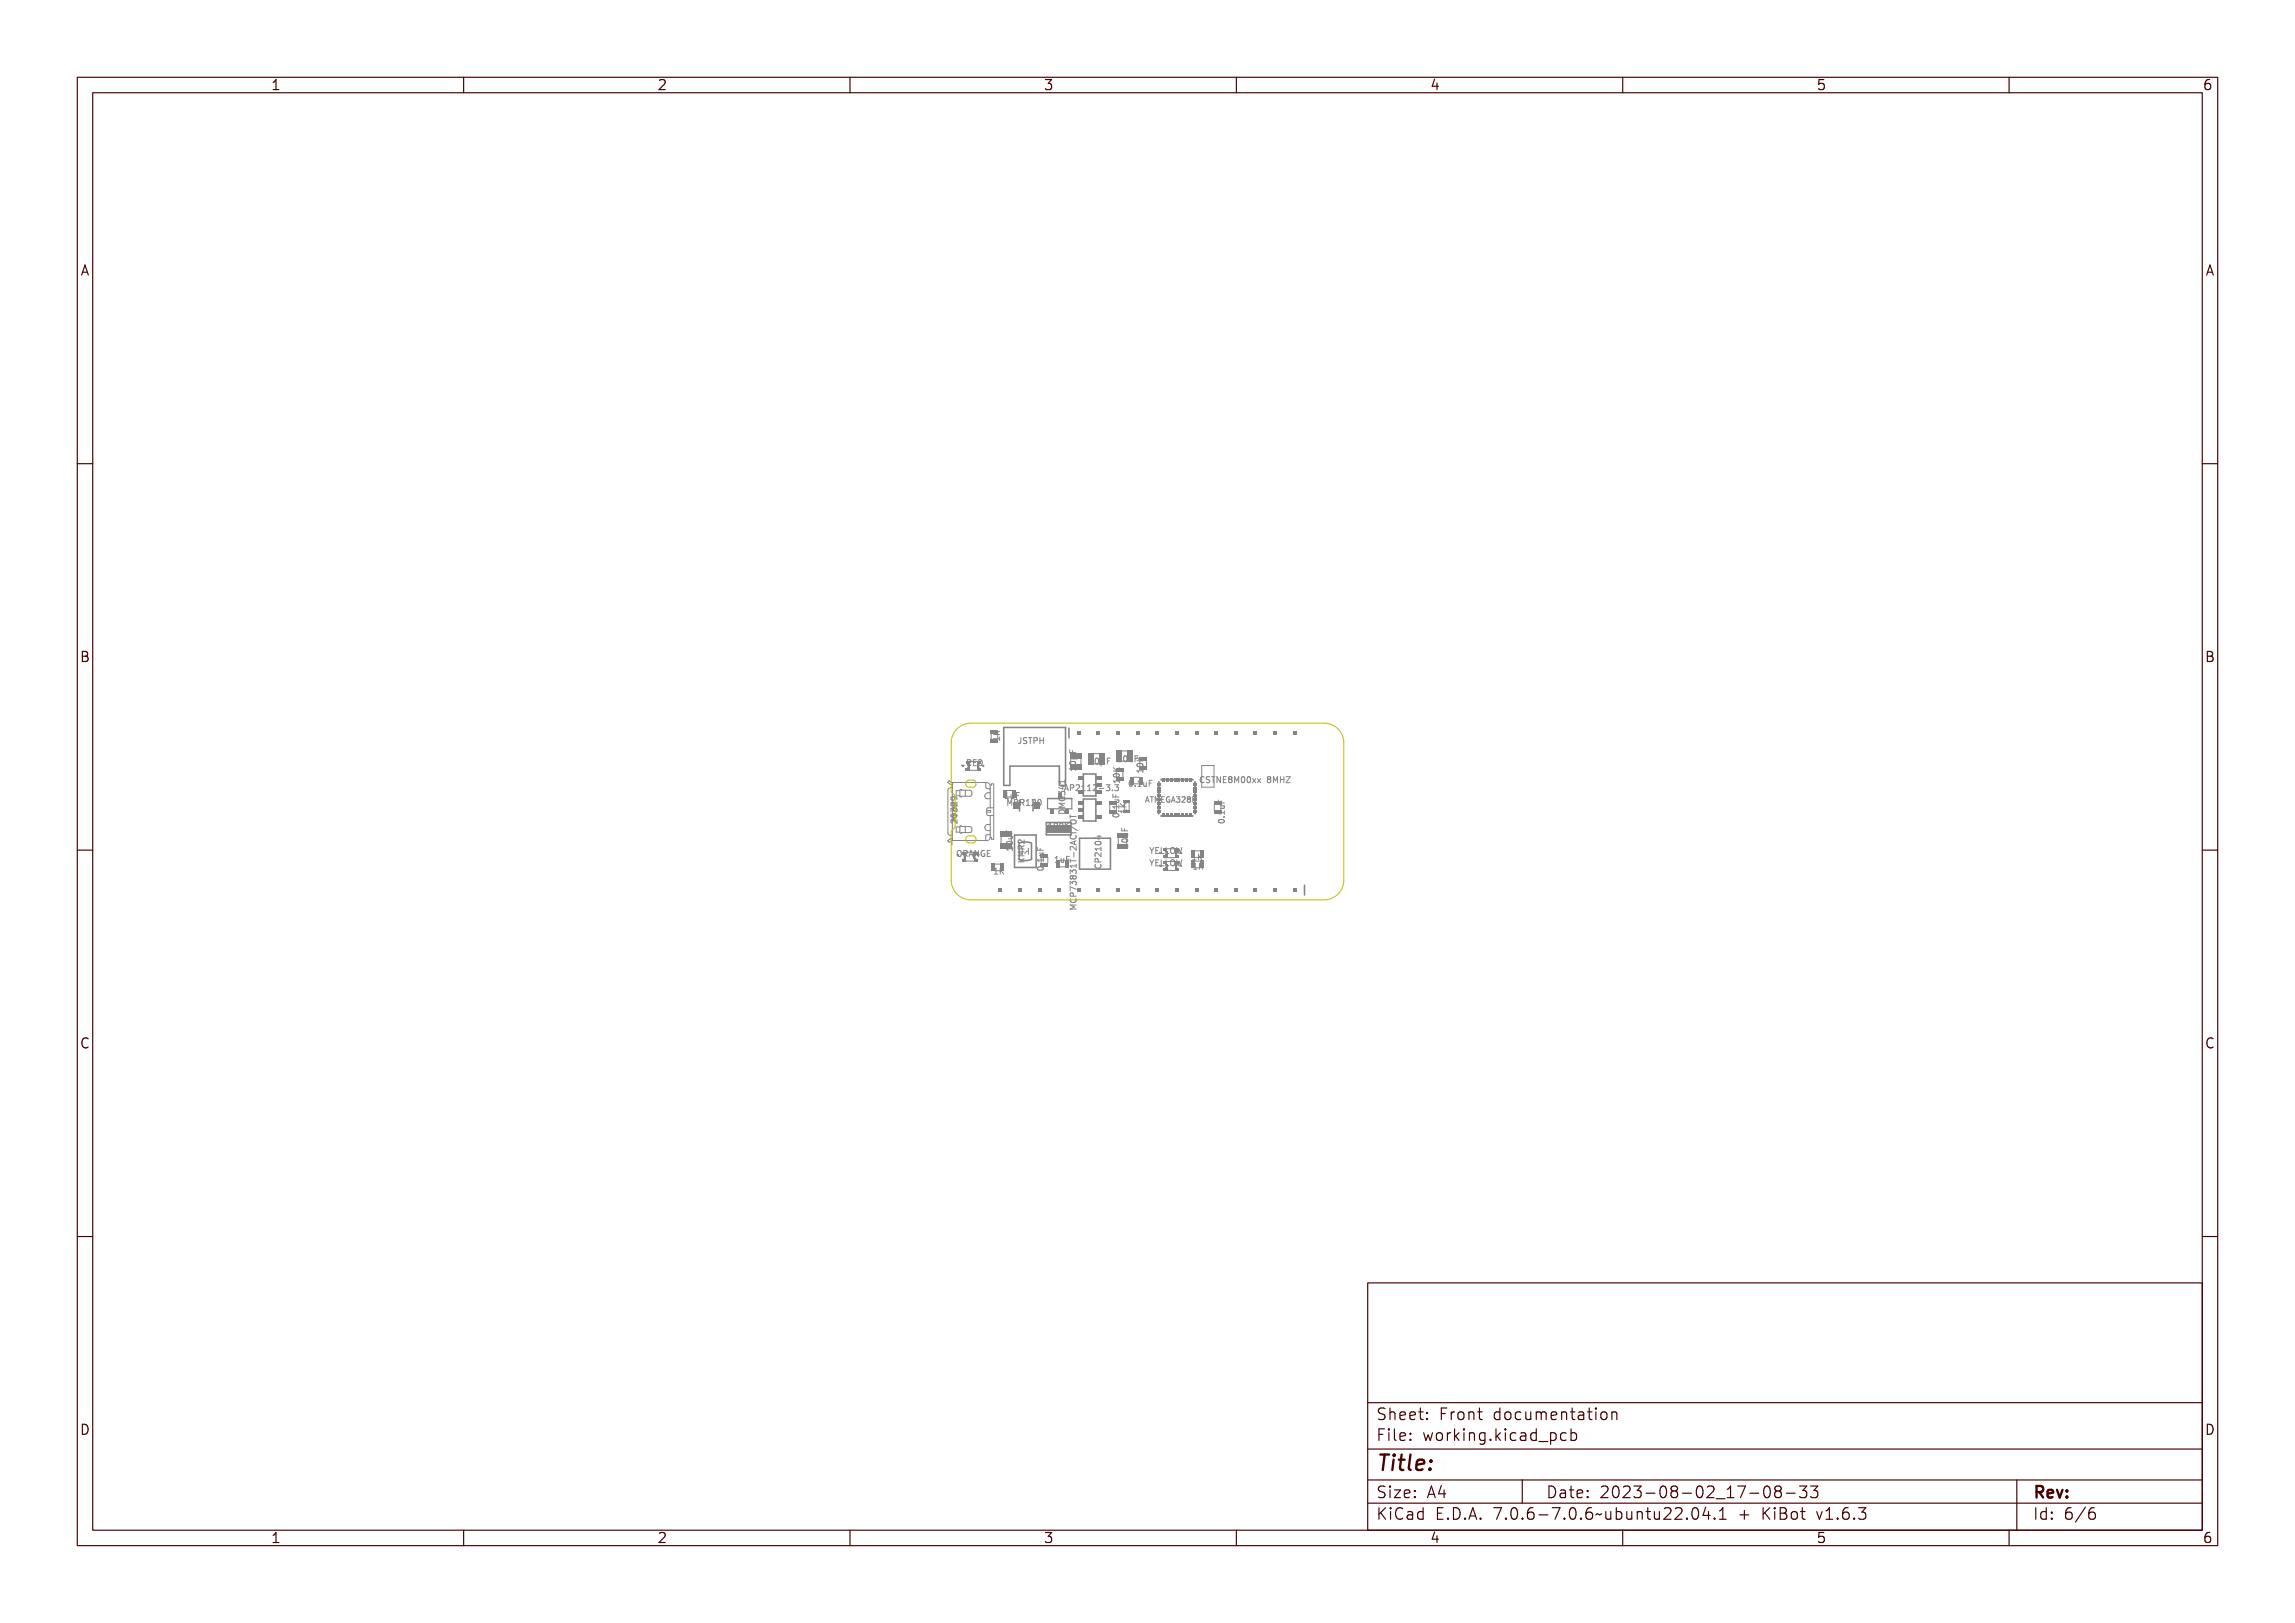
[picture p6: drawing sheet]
<svg xmlns="http://www.w3.org/2000/svg" width="297mm" height="210mm" viewBox="0 0 297 210" stroke-linecap="round" stroke-linejoin="round" font-family="sans-serif">
<defs><g id="words">
<text font-size="2.7" fill="#480000" x="178" y="190.3">Title:</text>
<g font-size="2" fill="#480000">
<text x="178" y="183.7">Sheet: Front documentation</text>
<text x="178" y="186.5">File: working.kicad_pcb</text>
<text x="178" y="193.9">Size: A4</text>
<text x="178" y="196.6">KiCad E.D.A. 7.0.6-7.0.6~ubuntu22.04.1 + KiBot v1.6.3</text>
<text x="200" y="193.9">Date: 2023-08-02_17-08-33</text>
<text x="263" y="196.6">Id: 6/6</text>
<text x="263" y="193.9">Rev:</text>
</g>
<g font-size="1.7" fill="#480000">
<text x="35" y="11.7">1</text>
<text x="85" y="11.7">2</text>
<text x="135" y="11.7">3</text>
<text x="185" y="11.7">4</text>
<text x="235" y="11.7">5</text>
<text x="285" y="11.7">6</text>
<text x="10.5" y="35.7">A</text>
<text x="285.5" y="35.7">A</text>
<text x="10.5" y="85.6">B</text>
<text x="285.5" y="85.6">B</text>
<text x="10.5" y="135.7">C</text>
<text x="285.5" y="135.7">C</text>
<text x="10.5" y="185.6">D</text>
<text x="285.5" y="185.6">D</text>
<text x="35" y="199.7">1</text>
<text x="85" y="199.7">2</text>
<text x="135" y="199.7">3</text>
<text x="185" y="199.7">4</text>
<text x="235" y="199.7">5</text>
<text x="285" y="199.7">6</text>
</g>
<g font-size="1" fill="#848484">
<text x="129.4" y="96" transform="rotate(-90 129.4 96)">1K</text>
<text x="125.4" y="99.1">RED</text>
<text x="131.7" y="96.2">JSTPH</text>
<text x="139.2" y="99.4" transform="rotate(-90 139.2 99.4)">10µF</text>
<text x="140.8" y="98.9">10µF</text>
<text x="144.5" y="98.6">10uF</text>
<text x="144.9" y="101" transform="rotate(-90 144.9 101)">10K</text>
<text x="146" y="101.8">0.1uF</text>
<text x="147.9" y="99.7" transform="rotate(-90 147.9 99.7)">10K</text>
<text x="155.2" y="101.3">CSTNE8M00xx 8MHZ</text>
<text x="129.9" y="103.4">1uF</text>
<text x="131.2" y="104.2">MBR120</text>
<text x="136.1" y="107.2">100K</text>
<text x="137.7" y="102.3">AP2112-3.3</text>
<text x="137.8" y="105.4" transform="rotate(-90 137.8 105.4)">DMG341</text>
<text x="144.8" y="105.9" transform="rotate(-90 144.8 105.9)">0.1uF</text>
<text x="145.8" y="105" transform="rotate(-90 145.8 105)">1K</text>
<text x="149.2" y="103.8">ATMEGA328P</text>
<text x="158.5" y="106.7" transform="rotate(-90 158.5 106.7)">0.1uF</text>
<text x="124.6" y="110.9">ORANGE</text>
<text x="128.5" y="113.1">1K</text>
<text x="131" y="110.2" transform="rotate(-90 131 110.2)">10uF</text>
<text x="132.6" y="111" transform="rotate(-90 132.6 111)">KMR2</text>
<text x="135" y="112.6" transform="rotate(-90 135 112.6)">0.1uF</text>
<text x="136.7" y="111.6">1uF</text>
<text x="142.5" y="112.5" transform="rotate(-90 142.5 112.5)">CP2104</text>
<text x="146" y="109.9" transform="rotate(-90 146 109.9)">10uF</text>
<text x="149.3" y="110.5">YELLOW</text>
<text x="149.3" y="112.1">YELLOW</text>
<text x="154.2" y="111.3">1K</text>
<text x="154.3" y="112.5">1K</text>
<text x="139.3" y="115.9" transform="rotate(-90 139.3 115.9)">MCP73831T-2ACI/OT</text>
</g>
</g></defs>
<g fill="none" stroke="#848484" stroke-width=".13">
<path d="M124.5 99v.1h.2M124.5 99l.1 .1 .1-.1a.11 .11 0 0 1-.1 .2 .11 .11 0 0 1-.1-.2zM124.7 99.1h.1M124.7 99h.1M124.7 99v.1M125.5 98.3h.2a.21 .21 0 0 1 .3 .2 .21 .21 0 0 1-.2 .2l.2 .4h-.1l-.2-.3h-.1v.3h-.1zM125.6 98.4h.1a.14 .14 0 0 1 .2 .2 .14 .14 0 0 1-.2 .1h-.1zM126.1 98.3h.5v.1h-.3v.3h.3h-.3v.3h.3v.1h-.5zM126.7 98.3a.39 .39 0 0 1 .5 .4 .39 .39 0 0 1-.5 .4zM126.8 98.4a.3 .3 0 0 1 .3 .3 .3 .3 0 0 1-.3 .3zM131.9 95.5h.3v.5a.22 .22 0 0 1-.2 .3 .22 .22 0 0 1-.3-.2 .17 .17 0 0 0 .2 .1 .17 .17 0 0 0 .2-.2v-.4h-.2zM132.4 95.5h.3h.1v.1a.15 .15 0 0 0-.3 0 .14 .14 0 0 0 .1 .2 .24 .24 0 0 1 .2 .2 .24 .24 0 0 1-.1 .3 .24 .24 0 0 1-.3-.2 .18 .18 0 0 0 .2 .1 .18 .18 0 0 0 .1-.3 .24 .24 0 0 1-.3-.1 .24 .24 0 0 1 0-.3z"/>
<path d="M132.9 95.5h.6v.1h-.2v.6h-.1v-.6h-.3zM133.6 95.5h.3a.25 .25 0 0 1 .2 .3 .25 .25 0 0 1-.4 .1v.3h-.1zM133.7 95.6h.2a.14 .14 0 0 1 .1 .1 .14 .14 0 0 1-.1 .2h-.2zM134.2 95.5h.1v.3h.3v-.3h.1v.7h-.1v-.3h-.3v.3h-.1zM138.5 99h.6v-.2h.1v.4h-.1v-.1h-.5v.1h-.1zM138.5 96.9h.1v.4h.2v-.3h.1v.3h.3v.1h-.7zM138.5 99.6l.2 .1M138.6 98.3l.3-.1a.31 .31 0 0 1 .4 .2 .44 .44 0 0 1-.4 .3 .44 .44 0 0 1-.4-.3zM138.6 98.4a.34 .34 0 0 1 .6 .1 .34 .34 0 0 1-.6-.1zM138.7 97.6l.5-.1v.4h.3v.1h-.8v-.1h.4l.1-.1-.1-.1h-.4zM139.2 99.3v.4M140.9 98.2l.3-.1v.7h.2v.1h-.5v-.1h.2v-.6l-.2 .1z"/>
<path d="M141.6 98.2a.22 .22 0 0 1 .3 0l.1 .3a.31 .31 0 0 1-.3 .4 .45 .45 0 0 1-.1-.7zM141.7 98.2a.31 .31 0 0 1 .2 .3 .31 .31 0 0 1-.2 .3l-.1-.3zM142.2 98.3l.1 .4 .1 .1 .1-.1v-.4h.1v.5h.1l-.1 .1-.4-.1v.3zM142.8 98.1h.4v.1h-.3v.3h.3h-.3v.4h-.1zM143.3 98.1h.4M144.1 99.2l.3 .3 .5-.3v.1l-.4 .2 .4 .1v.1h-.8v-.1h.4l-.4-.3zM144.2 99.9h.3a.31 .31 0 0 1 .4 .2 .44 .44 0 0 1-.4 .2 .44 .44 0 0 1-.4-.2zM144.6 97.9l.3-.1v.7h.2v.1h-.5v-.1h.2v-.6l-.2 .1zM145.3 97.9a.22 .22 0 0 1 .3 0l.1 .3a.31 .31 0 0 1-.3 .4 .45 .45 0 0 1-.1-.7zM145.4 97.9a.31 .31 0 0 1 .2 .3 .31 .31 0 0 1-.2 .3l-.1-.3zM145.8 98h.1v.5h.1l.2-.1v-.4h.1v.6l-.1-.1a.18 .18 0 0 1-.2 .1 .18 .18 0 0 1-.2-.2zM146.5 97.8h.4v.1h-.3v.3h.3h-.3v.4h-.1z"/>
<path d="M147.2 99.3h.6v-.2h.1v.5h-.1v-.2h-.5v.2h-.1zM147.2 97.8l.3 .3 .4-.3v.2l-.3 .2 .3 .1v.1h-.7v-.1h.3l-.3-.3zM147.3 98.6l.3-.1a.31 .31 0 0 1 .4 .3 .44 .44 0 0 1-.4 .2 .44 .44 0 0 1-.4-.2zM147.3 98.7a.34 .34 0 0 1 .6 .1 .34 .34 0 0 1-.6-.1zM147.3 99.9l.1 .1M147.9 99.5v.5M123.2 105.6a.48 .48 0 0 1 .6 .3v-.4h.1v.5l-.4-.3a.19 .19 0 0 0-.3 0 .19 .19 0 0 0 .1 .3h-.1l-.1-.2zM123.2 104.3h.2l.1 .1a.23 .23 0 0 1 .4-.1 .23 .23 0 0 1-.2 .4 .18 .18 0 0 0 .2-.2 .18 .18 0 0 0-.3-.1 .18 .18 0 0 0-.1 .2h-.1a.15 .15 0 0 0 0-.2 .15 .15 0 0 0-.2 0 .15 .15 0 0 0 0 .2l-.1 .1zM123.2 103.7a.48 .48 0 0 1 .6 .3v-.4h.1v.5l-.4-.3a.19 .19 0 0 0-.3 0 .19 .19 0 0 0 .1 .3h-.1l-.1-.2zM123.2 104.9h.3a.31 .31 0 0 1 .4 .2 .44 .44 0 0 1-.4 .2 .44 .44 0 0 1-.4-.2zM123.2 103.1l.1-.1a.35 .35 0 0 1 .5 0 .35 .35 0 0 1 .1 .4h-.1a.22 .22 0 0 0 0-.2 .22 .22 0 0 0-.3-.1 .25 .25 0 0 1 0 .3 .25 .25 0 0 1-.4 0 .25 .25 0 0 1 .1-.3zM123.2 105a.34 .34 0 0 1 .6 .2 .34 .34 0 0 1-.6-.2z"/>
<path d="M123.4 103.8v.1h.3v-.1M123.4 104.8l-.3-.2v.5M123.4 104.1a.16 .16 0 0 0 .1 .2 .16 .16 0 0 0 .2-.2l-.1 .1M123.4 104.8v.1h.1v-.1l.1 .1h.1v-.1v.2h-.3zM123.4 103.9v.2h.1v-.2l.1 .2h.1v-.2v.2h-.3zM123.4 105.7v.1M123.4 105.6a.12 .12 0 0 0 .1 .1 .12 .12 0 0 0 .2-.1 .15 .15 0 0 1-.2 .2 .15 .15 0 0 1-.1-.2zM123.4 103.1l.1 .1v.3h-.4v-.3l.1-.1h.5l.1 .1v.3M123.4 104.2a.12 .12 0 0 0 .1 .2 .12 .12 0 0 0 .2-.1h-.2v-.1h.2a.16 .16 0 0 1-.1 .2 .16 .16 0 0 1-.2-.2zM123.4 104.5a.18 .18 0 0 1 .2-.1 .18 .18 0 0 1 .1 .2h-.3zM123.4 105.9h.1l.1 .1 .1 .1h-.3zM123.4 105.3h.3v.2h-.3z"/>
<path d="M123.4 104.5h.3v.2h-.3zM123.4 105.4l.1 .1h-.1zM123.4 105.9l.1 .1h-.1zM123.4 104.6h.3v.1h-.3zM123.5 105.4h-.1v.1h.3v-.1h-.2M123.5 105.4h.1M123.5 103.8v.1M123.5 104.8v.1M123.5 105.4v.1M123.5 106.2v-.1l-.1-.1v.2h.3M123.6 105.4h.1v.1h-.1zM123.7 105.7h.1"/>
<path d="M123.7 105.7l.1-.1a.41 .41 0 0 0-.3-.3 .41 .41 0 0 0-.4 .3l.3 .2M123.7 105.7l-.3 .1M123.7 104.8v.1h-.3v-.3h.3l.1 .1v.4M123.7 105.7l-.1 .2-.2-.1M123.8 106.1v.4l-.5-.4-.2 .1v.3M123.8 103.8v.5l-.5-.5-.2 .2v.3M123.9 110.6h.2v.1zM123.9 110.7l.1-.1zM124 110.6v.1M124.1 110.6h-.2l.2 .1M124.3 110.1l-.1-.1a.26 .26 0 0 0-.3 .3v.3a.26 .26 0 0 0 .1 .2 .26 .26 0 0 0 .3 0M124.7 110.2a.23 .23 0 0 1 .2-.1 .23 .23 0 0 1 .2 .2v.2a.3 .3 0 0 1-.2 .4l-.3-.2z"/>
<path d="M124.8 110.2a.31 .31 0 0 1 .2 .3 .31 .31 0 0 1-.2 .3l-.1-.3zM125.3 110.1h.2a.21 .21 0 0 1 .2 .1 .21 .21 0 0 1-.1 .3l.2 .4h-.1l-.2-.4h-.1v.4h-.1zM125.4 110.2h.1a.14 .14 0 0 1 .1 .1 .14 .14 0 0 1-.1 .1h-.1zM126.1 110.1h.1l.2 .8h-.1v-.2h-.3l-.1 .2h-.1zM126.1 110.2l.1 .4h-.2zM126.5 110.1h.1l.3 .6v-.6h.1v.8h-.1l-.3-.7v.7h-.1zM127.2 110.2l.2-.1h.2v.1h-.1a.29 .29 0 0 0-.3 .3 .29 .29 0 0 0 .3 .3v-.3h-.1h.2v.3a.34 .34 0 0 1-.4 0 .34 .34 0 0 1-.1-.5zM127.8 110.1h.4v.1h-.3v.2h.3v.1h-.3v.3h.3v.1h-.4zM130 102.6h.3v.7h.1v.1h-.4v-.1h.2v-.6h-.2zM130.3 109.8h.7v-.1v.4v-.2h-.6v.2h-.1zM130.3 107.8h.1v.3h.2v-.3h.1v.3h.3v.1h-.7zM130.4 109.1l.3-.1a.31 .31 0 0 1 .4 .3 .44 .44 0 0 1-.4 .2 .44 .44 0 0 1-.4-.2z"/>
<path d="M130.4 109.2a.34 .34 0 0 1 .6 .2 .34 .34 0 0 1-.6-.2zM130.5 108.4h.5v.1a.18 .18 0 0 1 .1 .3 .18 .18 0 0 1-.3 .1h-.3v-.1h.4v-.2l-.4-.1zM130.6 102.8h.1v.4l.1 .1 .1-.1 .1-.4v.6v-.1a.18 .18 0 0 1-.3 .1 .18 .18 0 0 1-.1-.3zM130.9 103.4l-.2 .6-.3-.6v.8M131.2 103.5h.2l.1 .4 .1-.4h.2v.7h-.1v-.6l-.2 .4h-.1l-.1-.4v.6h-.1zM131.3 102.6h.4v.1h-.3v.2h.3v.1h-.3v.4h-.1zM131.8 111.5h.7M131.8 111.1l.4 .4M131.8 110.4l.3 .3 .5-.3v.1l-.4 .2 .4 .1v.1h-.8v-.1h.3l-.3-.3zM131.8 109.8h.8v.1h-.7l.4 .1v.1l-.4 .1h.7v.1h-.8v-.1l.4-.1-.4-.2zM131.9 108.7a.48 .48 0 0 1 .6 .2v-.3h.1v.4l-.4-.2a.18 .18 0 0 0-.3-.1 .18 .18 0 0 0 .1 .3h-.1l-.1-.1zM131.9 109.3l.2-.1 .1 .2 .4-.3v.1l-.4 .3v.1h.4v.1h-.8z"/>
<path d="M131.9 103.5h.2a.18 .18 0 0 1 .2 .1 .18 .18 0 0 1-.1 .2 .21 .21 0 0 1 .2 .3 .21 .21 0 0 1-.3 .1h-.2zM131.9 109.4h.2l.1 .2h-.3zM132 103.9h.1a.14 .14 0 0 1 .2 .1 .14 .14 0 0 1-.2 .2h-.1zM132 103.6h.1a.12 .12 0 0 1 .1 .1 .12 .12 0 0 1-.1 .1h-.1zM132.5 103.5h.2a.21 .21 0 0 1 .3 .1 .21 .21 0 0 1-.2 .3l.2 .3h-.1l-.2-.3h-.1v.3h-.1zM132.5 111.1l-.4 .3M132.6 103.6h.1a.14 .14 0 0 1 .1 .1 .14 .14 0 0 1-.1 .1h-.1zM133.2 103.5h.2v.7h.2h-.4h.1v-.6h-.1zM133.7 103.5a.27 .27 0 0 1 .5 .1 .27 .27 0 0 1-.2 .4l-.1 .2h.3h-.5l.3-.3a.18 .18 0 0 0 0-.3 .18 .18 0 0 0-.3 0zM134.3 111h.7v-.2v.4v-.1h-.6v.2h-.1zM134.3 109.6h.1v.3h.2v-.3h.1v.3h.3v.1h-.7zM134.4 112.1h.3a.31 .31 0 0 1 .4 .2 .44 .44 0 0 1-.4 .3 .44 .44 0 0 1-.4-.3z"/>
<path d="M134.4 112.3a.34 .34 0 0 1 .6 .1 .34 .34 0 0 1-.6-.1zM134.4 103.6a.22 .22 0 0 1 .4 0v.3a.31 .31 0 0 1-.2 .4 .45 .45 0 0 1-.2-.7zM134.5 110.2h.5v.1a.18 .18 0 0 1 .1 .3 .18 .18 0 0 1-.3 .1h-.3v-.1l.4-.1v-.1l-.4-.1zM134.5 103.6a.31 .31 0 0 1 .2 .3 .31 .31 0 0 1-.2 .3v-.3zM134.9 111.6h.1v.2h-.1zM135.7 107.2h.4M135.9 106.5l-.2 .2M136.2 106.5h.3v.6h.1v.1h-.4v-.1h.2v-.5h-.2zM136.8 110.9h.3v.6h.1v.1h-.4v-.1h.2v-.5h-.2zM136.8 106.6l.1-.1a.35 .35 0 0 1 .3 .4 .35 .35 0 0 1-.3 .3l-.1-.2zM136.9 106.6a.3 .3 0 0 1 .2 .3 .3 .3 0 0 1-.2 .2v-.2zM137.1 104.2h.7v.1h-.6l.4 .2v.1l-.4 .1h.6v.1h-.7v-.2l.4-.1-.4-.1z"/>
<path d="M137.1 102.5h.5l.1-.1v.1h.1v.1h-.1v.3h-.1l-.5-.3zM137.1 101.9h.7v-.1v.4v-.2h-.6v.2h-.1zM137.1 103.7h.1v.1a.29 .29 0 0 0 .3 .3 .29 .29 0 0 0 .2-.4h-.2v.1v-.2h.3a.34 .34 0 0 1 0 .5 .34 .34 0 0 1-.5 0l-.2-.1zM137.1 103.1h.2l.1 .1a.23 .23 0 0 1 .4-.1 .23 .23 0 0 1-.1 .4 .18 .18 0 0 0 .1-.2 .18 .18 0 0 0-.2-.1 .18 .18 0 0 0-.1 .2h-.1a.15 .15 0 0 0-.1-.2 .15 .15 0 0 0-.2 0 .15 .15 0 0 0 .1 .2l-.1 .1zM137.2 112.2h.7M137.2 105l.1-.1a.38 .38 0 0 1 .4 0 .38 .38 0 0 1 .1 .5h-.7zM137.2 102.6h.4v.2zM137.2 105h.4l.2 .3h-.6zM137.4 111h.1v.5h.1l.1-.1v-.4h.1v.6l-.1-.1a.18 .18 0 0 1-.2 .1 .18 .18 0 0 1-.1-.2zM137.4 106.6l.1-.1a.35 .35 0 0 1 .3 .4 .35 .35 0 0 1-.3 .3l-.1-.2zM137.5 106.6a.3 .3 0 0 1 .2 .3 .3 .3 0 0 1-.2 .2v-.2zM137.8 100.9v.5"/>
<path d="M137.8 101.1h-.8l.3 .3M137.9 101.6h.1l.3 .7h-.1l-.1-.2h-.3v.2h-.1zM138 106.5h.1v.3l.3-.3h.1l-.3 .3 .3 .4h-.1l-.3-.3v.3h-.1zM138 101.7l.1 .4h-.2zM138 110.9h.5h-.4v.3h.3v.1h-.3v.3h-.1zM138.4 101.6h.2a.25 .25 0 0 1 .2 .3 .25 .25 0 0 1-.3 .1v.3h-.1zM138.5 101.7h.1a.14 .14 0 0 1 .1 .1 .14 .14 0 0 1-.1 .2h-.1zM138.5 115.3h.8v.1h-.7l.4 .2v.1l-.4 .1h.7v.1h-.8v-.2l.4-.1-.4-.1zM138.5 113.5l.8 .3v.1l-.7-.3v.4h-.1zM138.5 111.2h.7v-.2h.1v.4h-.1v-.1h-.6l.1 .1h-.1zM138.5 110.3h.1v.3h.7v.1h-.7v.2h-.1zM138.5 108.7l.8-.2v.1h-.2v.3h.2v.2l-.8-.3z"/>
<path d="M138.5 107.3h.1v.2h.6v-.2h.1v.4h-.1v-.1h-.6v.1h-.1zM138.5 106.7l.9 .4-.9-.4zM138.5 105.4h.1v.2h.7v.1h-.7v.2h-.1zM138.6 116.3a.34 .34 0 0 0 .3 .5 .34 .34 0 0 0 .3-.5M138.6 114.8h.1h-.1a.28 .28 0 0 0 .4 .4 .28 .28 0 0 0 .2-.4h.1a.35 .35 0 0 1-.1 .4 .35 .35 0 0 1-.4 0l-.2-.1zM138.6 107.9h.1l-.1 .1a.28 .28 0 0 0 .4 .3 .28 .28 0 0 0 .2-.4h.1a.35 .35 0 0 1-.1 .4 .35 .35 0 0 1-.4 .1l-.2-.2zM138.6 112.3h.2l.1 .1a.22 .22 0 0 1 .3-.1 .22 .22 0 0 1 0 .4 .22 .22 0 0 1-.3-.1 .21 .21 0 0 1-.3 .1 .21 .21 0 0 1 0-.4zM138.6 113l.2-.1 .1 .1a.23 .23 0 0 1 .4 0 .23 .23 0 0 1-.1 .4 .18 .18 0 0 0 .1-.3 .18 .18 0 0 0-.2-.1 .18 .18 0 0 0-.2 .2 .15 .15 0 0 0-.1-.2 .15 .15 0 0 0-.2 .1 .15 .15 0 0 0 0 .2zM138.6 111.7h.2l.1 .1a.23 .23 0 0 1 .4-.1 .23 .23 0 0 1-.1 .4 .18 .18 0 0 0 .1-.2 .18 .18 0 0 0-.2-.1 .18 .18 0 0 0-.2 .2 .15 .15 0 0 0-.1-.2 .15 .15 0 0 0-.2 0 .15 .15 0 0 0 0 .2v.1zM138.6 109.2a.48 .48 0 0 1 .6 .3v-.3h.1v.4l-.4-.2a.18 .18 0 0 0-.3-.1 .18 .18 0 0 0 .1 .3h-.1l-.1-.1zM138.6 114.2l.3-.1 .1 .4h.3v.1h-.8zM138.6 106.1l.3-.1a.3 .3 0 0 1 .4 .3 .43 .43 0 0 1-.4 .2 .43 .43 0 0 1-.4-.2z"/>
<path d="M138.6 108.8l.4-.2v.3zM138.6 106.2a.34 .34 0 0 1 .6 .1 .33 .33 0 0 1-.3 .1 .33 .33 0 0 1-.3-.2zM138.7 114.2h.2v.3h-.3zM139 109.9h.1v.2h-.1zM139 101.6a.27 .27 0 0 1 .4 .1 .27 .27 0 0 1-.1 .4l-.2 .2h.3h-.4l.2-.3a.19 .19 0 0 0 .1-.3 .19 .19 0 0 0-.3 0zM139.3 117.1h-.8l.5 .3-.5 .2h.8M139.6 101.6h.3v.7h.2h-.4h.1v-.6h-.2zM140.3 101.6h.2v.7h.2h-.4h.1v-.6h-.1zM140.9 101.6a.27 .27 0 0 1 .4 .1 .27 .27 0 0 1-.2 .4l-.1 .2h.3h-.5l.3-.3a.19 .19 0 0 0 0-.3 .19 .19 0 0 0-.2 0zM141.6 102h.2v.1h-.2zM141.8 110.3h.6v-.2h.1v.4h-.1v-.1h-.5v.1h-.1zM141.8 108.9h.4l.1-.1v.1h.2v.1h-.2v.4h-.1l-.4-.3z"/>
<path d="M141.8 112h.1l-.1 .1a.28 .28 0 0 0 .4 .3 .28 .28 0 0 0 .2-.4h.1a.35 .35 0 0 1-.1 .4 .35 .35 0 0 1-.4 0l-.2-.1zM141.8 110.8a.48 .48 0 0 1 .6 .3v-.4h.1v.5l-.4-.3a.19 .19 0 0 0-.2 0 .19 .19 0 0 0 0 .3h-.1l-.1-.2zM141.8 111.4l.3-.1 .1 .4h.3v.1h-.7zM141.8 109.5h.3a.31 .31 0 0 1 .4 .2 .44 .44 0 0 1-.4 .3 .44 .44 0 0 1-.4-.3zM141.8 109.7a.34 .34 0 0 1 .6 .1 .34 .34 0 0 1-.6-.1zM141.9 109h.3v.3zM141.9 111.5h.2v.2h-.3zM142 108.2h.5M142.1 101.6a.23 .23 0 0 1 .4 0 .23 .23 0 0 1-.1 .3 .23 .23 0 0 1 .1 .4 .23 .23 0 0 1-.4-.1 .18 .18 0 0 0 .2 .1 .18 .18 0 0 0 .1-.2 .18 .18 0 0 0-.2-.1v-.1a.15 .15 0 0 0 .2-.1 .15 .15 0 0 0 0-.2 .15 .15 0 0 0-.2 .1zM142.2 108.1v.5l-.5-.2M142.9 102.2h.1v.1h-.1zM143.4 101.6a.23 .23 0 0 1 .3 0 .23 .23 0 0 1 0 .3 .23 .23 0 0 1 0 .4 .23 .23 0 0 1-.4-.1 .18 .18 0 0 0 .3 .1 .18 .18 0 0 0 .1-.2 .18 .18 0 0 0-.2-.1v-.1a.15 .15 0 0 0 .2-.1 .15 .15 0 0 0-.1-.2 .15 .15 0 0 0-.2 .1z"/>
<path d="M144.1 104.3h.6v-.2h.1v.4h-.1v-.2h-.5v.2h-.1zM144.1 102.8h.1v.4h.2v-.3h.1v.3h.3v.1h-.7zM144.1 100.6h.7v-.1h.1v.4h-.1v-.2h-.6l.1 .2h-.1zM144.2 105.4l.3-.1a.31 .31 0 0 1 .3 .3 .44 .44 0 0 1-.4 .2 .44 .44 0 0 1-.3-.2zM144.2 105.5a.34 .34 0 0 1 .5 .1 .34 .34 0 0 1-.5-.1zM144.2 100a.34 .34 0 0 1 .6 .2 .34 .34 0 0 1-.6-.2zM144.3 101.5h.4l-.2 .3 .2 .1v.3l-.1 .1-.3-.1M144.3 103.5h.5l-.1 .1a.18 .18 0 0 1 .1 .2 .18 .18 0 0 1-.2 .1h-.3v-.1h.4v-.2h-.4zM144.3 101.2v.1M144.7 104.9h.1v.1h-.1zM144.9 100.8v.5M145.2 109.5h.7v-.2h.1v.5h-.1v-.2h-.6v.2z"/>
<path d="M145.2 107.5h.1v.3h.2v-.3h.1v.3h.4v.1h-.8zM145.3 108.8l.3-.1a.31 .31 0 0 1 .4 .3 .44 .44 0 0 1-.4 .2 .44 .44 0 0 1-.4-.2zM145.3 108.9a.34 .34 0 0 1 .6 .1 .34 .34 0 0 1-.6-.1zM145.4 108.1h.6l-.1 .1a.18 .18 0 0 1 .1 .2 .18 .18 0 0 1-.2 .1h-.4l.5-.1v-.2h-.5zM146.1 101.1a.22 .22 0 0 1 .4 0v.3a.31 .31 0 0 1-.2 .4 .45 .45 0 0 1-.2-.7zM146.2 101.1a.31 .31 0 0 1 .2 .3 .31 .31 0 0 1-.2 .3l-.1-.3zM146.8 101.6h.2v.2h-.2zM147.3 101.1l.3-.1v.7h.2v.1h-.5v-.1h.2v-.6h-.2zM147.9 101.2h.1v.4l.1 .1 .2-.1v-.4h.1v.6l-.1-.1a.18 .18 0 0 1-.3 .1 .18 .18 0 0 1-.1-.2zM148.2 103.8l.3-.7 .2 .7M148.3 103.6h.3M148.6 101h.4v.1h-.3v.2h.3v.1h-.3v.4h-.1z"/>
<path d="M148.8 109.7l.3 .4M148.8 111.3l.3 .4M148.9 103.1h.4M149.4 109.7h.1l.1 .3 .2-.3h.1l-.2 .4v.4h-.1v-.4zM149.4 111.3h.1l.1 .3 .2-.3h.1l-.2 .4v.4h-.1v-.4zM149.4 103.1h.2l.2 .7h-.1l-.1-.1h-.2l-.1 .1h-.1zM149.5 103.2l.1 .4h-.2zM149.8 103.1h.5v.1h-.2v.6h-.1v-.6h-.2zM150.1 109.7h.4v.1h-.3v.2h.3v.1h-.3v.3h.3v.1h-.4zM150.1 111.3h.4v.1h-.3v.2h.3v.1h-.3v.3h.3v.1h-.4zM150.4 103.1h.1l.1 .4 .2-.4h.1v.7h-.1v-.6l-.1 .4-.2-.4v.6h-.1zM150.7 109.7h.1v.7h.4v.1h-.5z"/>
<path d="M150.7 111.3h.1v.7h.4v.1h-.5zM151 103.1h.4v.1h-.3v.2h.3v.1h-.3v.3h.4h-.5zM151.3 109.7h.1v.7h.4v.1h-.5zM151.3 111.3h.1v.7h.4v.1h-.5zM151.6 103.2l.2-.1 .2 .1v.1l-.1-.1a.26 .26 0 0 0-.3 .3 .26 .26 0 0 0 .3 .2v-.1l-.1-.1h.2v.3a.32 .32 0 0 1-.4 0 .32 .32 0 0 1 0-.5zM151.9 109.8a.23 .23 0 0 1 .3-.1 .23 .23 0 0 1 .2 .2v.2a.3 .3 0 0 1-.3 .4l-.2-.2zM151.9 111.4a.23 .23 0 0 1 .3-.1 .23 .23 0 0 1 .2 .2v.2a.3 .3 0 0 1-.3 .4l-.2-.2zM152.1 109.8a.31 .31 0 0 1 .2 .3 .31 .31 0 0 1-.2 .3l-.1-.3zM152.1 111.4a.31 .31 0 0 1 .2 .3 .31 .31 0 0 1-.2 .3l-.1-.3zM152.3 103.1h.1l.3 .7h-.1l-.1-.1h-.2l-.1 .1h-.1zM152.4 103.2l.1 .4h-.2zM152.5 109.7h.1v.6l.1-.4h.1l.1 .4 .1-.6h.1l-.1 .8h-.1l-.1-.5-.1 .5h-.1z"/>
<path d="M152.5 111.3h.1v.6l.1-.4h.1l.1 .4 .1-.6h.1l-.1 .8h-.1l-.1-.5-.1 .5h-.1zM152.8 103.2a.21 .21 0 0 1 .3-.1 .21 .21 0 0 1-.1 .4 .22 .22 0 0 1 .1 .3 .22 .22 0 0 1-.4-.1h.1a.16 .16 0 0 0 .2 .1 .16 .16 0 0 0 .1-.2 .16 .16 0 0 0-.2-.1v-.1a.14 .14 0 0 0 .1-.2 .14 .14 0 0 0-.2 0zM153.3 103.2a.25 .25 0 0 1 .4 0 .25 .25 0 0 1-.1 .4l-.2 .2h.3h-.4l.3-.3a.17 .17 0 0 0 0-.3 .17 .17 0 0 0-.3 .1zM154 103.2a.2 .2 0 0 1 .3 0 .2 .2 0 0 1-.1 .3 .2 .2 0 0 1 .1 .3 .2 .2 0 0 1-.3 0 .2 .2 0 0 1 0-.3l-.1-.1zM154.5 103.1h.2a.23 .23 0 0 1 .2 .3 .23 .23 0 0 1-.3 .2v.2h-.1zM154.6 103.2h.1a.13 .13 0 0 1 .1 .1 .13 .13 0 0 1-.1 .2h-.1zM155.3 100.6l.3-.1 .1 .1v.1a.27 .27 0 0 0-.4 .2 .27 .27 0 0 0 .4 .3v.1a.36 .36 0 0 1-.4-.1 .36 .36 0 0 1-.1-.4zM155.9 100.6l.3-.1 .1 .1a.15 .15 0 0 0-.2 0 .15 .15 0 0 0-.1 .2 .15 .15 0 0 0 .1 .1 .24 .24 0 0 1 .2 .4 .24 .24 0 0 1-.4-.1 .18 .18 0 0 0 .2 .1 .18 .18 0 0 0 .1-.3 .25 .25 0 0 1-.3-.1 .25 .25 0 0 1 0-.3zM156.4 100.5h.6v.1h-.2v.7h-.1v-.7h-.3zM157.1 100.5h.1l.3 .7v-.7h.1v.8h-.1l-.3-.6v.6h-.1zM157.7 105h.7v-.1h.1v.4h-.1v-.2h-.6l.1 .2h-.1zM157.7 103.6h.1v.3h.2v-.3h.1v.3h.4v.1h-.8z"/>
<path d="M157.8 100.5h.4v.1h-.3v.3h.3h-.3v.3h.3v.1h-.4zM157.8 106.2l.3-.1a.31 .31 0 0 1 .4 .2 .44 .44 0 0 1-.4 .3 .44 .44 0 0 1-.4-.3zM157.8 106.3a.34 .34 0 0 1 .6 .1 .34 .34 0 0 1-.6-.1zM157.9 104.3h.6l-.1 .1a.18 .18 0 0 1 .1 .2 .18 .18 0 0 1-.2 .1h-.4v-.1h.5v-.2h-.5zM158.3 105.7h.2v.1h-.2zM158.5 100.6a.21 .21 0 0 1 .3 0 .21 .21 0 0 1-.1 .3 .22 .22 0 0 1 .1 .3 .22 .22 0 0 1-.4 0 .22 .22 0 0 1 .1-.3l-.1-.1zM159 100.5h.1l.2 .4 .1-.4h.1v.8h-.1v-.7l-.1 .4h-.1l-.1-.4v.7h-.1zM159.7 100.6a.23 .23 0 0 1 .3-.1 .23 .23 0 0 1 .1 .3v.1a.31 .31 0 0 1-.2 .4 .46 .46 0 0 1-.2-.7zM159.8 100.6a.31 .31 0 0 1 .2 .3 .31 .31 0 0 1-.2 .3l-.1-.3zM160.3 100.6a.23 .23 0 0 1 .3-.1 .23 .23 0 0 1 .1 .3l.1 .1a.31 .31 0 0 1-.3 .4 .46 .46 0 0 1-.2-.7zM160.4 100.6a.31 .31 0 0 1 .3 .3 .31 .31 0 0 1-.3 .3v-.3zM160.9 100.7h.1l.1 .2 .2-.2h.1l-.2 .3 .2 .3h-.1l-.2-.2-.1 .2h-.1l.2-.3z"/>
<path d="M161.5 100.7h.1l.2 .2 .1-.2h.1l-.2 .3 .3 .3h-.2l-.1-.2-.2 .2h-.1l.2-.3zM162.9 100.6a.21 .21 0 0 1 .3 0 .21 .21 0 0 1-.1 .3 .22 .22 0 0 1 .1 .3 .22 .22 0 0 1-.3 0 .22 .22 0 0 1 .1-.3l-.2-.1zM163.4 100.5h.1l.2 .4 .1-.4h.1v.8h-.1v-.7l-.1 .4h-.1l-.1-.4v.7h-.1zM164.1 100.5h.1v.4h.2v-.4h.1v.8h-.1v-.4h-.2v.4h-.1zM164.7 100.5h.5l-.4 .7h.4v.1h-.5l.4-.7h-.4zM165.7 100.5v.8M165.7 100.9h.4M166.1 100.5v.8M166.4 100.5h.6l-.6 .8h.6"/>
<circle cx="138.9" cy="98.4" r=".07"/>
<circle cx="141.7" cy="98.5" r=".07"/>
<circle cx="145.4" cy="98.2" r=".07"/>
<circle cx="147.6" cy="98.8" r=".07"/>
<circle cx="123.4" cy="103.3" r=".17"/>
<circle cx="123.5" cy="105.1" r=".07"/>
<circle cx="130.7" cy="109.3" r=".07"/>
<circle cx="134.6" cy="103.9" r=".07"/>
<circle cx="134.7" cy="112.3" r=".07"/>
<circle cx="137" cy="106.9" r=".06"/>
<circle cx="137.6" cy="106.9" r=".06"/>
<circle cx="138.7" cy="112.5" r=".13"/>
<circle cx="139.1" cy="112.5" r=".15"/>
<circle cx="142.1" cy="109.7" r=".07"/>
<circle cx="144.4" cy="105.6" r=".07"/>
<circle cx="144.5" cy="100.1" r=".07"/>
<circle cx="145.6" cy="109" r=".07"/>
<circle cx="146.3" cy="101.4" r=".07"/>
<circle cx="154.1" cy="103.6" r=".14"/>
<circle cx="154.1" cy="103.3" r=".12"/>
<circle cx="158.1" cy="106.3" r=".07"/>
<circle cx="158.6" cy="101.1" r=".15"/>
<circle cx="158.6" cy="100.7" r=".13"/>
<circle cx="159.9" cy="100.9" r=".07"/>
<circle cx="160.5" cy="100.9" r=".07"/>
<circle cx="163" cy="101.1" r=".15"/>
<circle cx="163" cy="100.7" r=".13"/>
</g>
<g fill="#848484">
<path d="M137.9 111.3h.5v.9h-.5z" fill-rule="evenodd"/>
<path d="M136.7 111.3h.5v.9h-.5z" fill-rule="evenodd"/>
</g>
<path d="M148.4 98.5v.7" fill="none" stroke="#848484" stroke-width=".13"/>
<g fill="#848484">
<path d="M147.5 98h.9v.5h-.9z" fill-rule="evenodd"/>
<path d="M147.5 99.2h.9v.5h-.9z" fill-rule="evenodd"/>
</g>
<path d="M146.1 103.9v.9" fill="none" stroke="#848484" stroke-width=".13"/>
<g fill="#848484">
<path d="M145.4 103.6h.8v.3h-.8z" fill-rule="evenodd"/>
<path d="M145.4 104.8h.8v.4h-.8z" fill-rule="evenodd"/>
</g>
<path d="M146.7 100.6h.8" fill="none" stroke="#848484" stroke-width=".13"/>
<g fill="#848484">
<path d="M146.3 100.5h.5v1h-.5z" fill-rule="evenodd"/>
<path d="M147.4 100.5h.5v1h-.5z" fill-rule="evenodd"/>
</g>
<path d="M143.6 104.1v.8" fill="none" stroke="#848484" stroke-width=".13"/>
<g fill="#848484">
<path d="M143.6 104.8h.9v.5h-.9z" fill-rule="evenodd"/>
<path d="M143.6 103.7h.9v.5h-.9z" fill-rule="evenodd"/>
</g>
<path d="M128.3 95v.7" fill="none" stroke="#848484" stroke-width=".13"/>
<g fill="#848484">
<path d="M128.2 94.5h1v.5h-1z" fill-rule="evenodd"/>
<path d="M128.2 95.7h1v.5h-1z" fill-rule="evenodd"/>
</g>
<path d="M139.7 108.5h4v4h-4z" fill="none" stroke="#848484" stroke-width=".2"/>
<path d="M139.9 98.1v.8" fill="none" stroke="#848484" stroke-width=".13"/>
<g fill="#848484">
<path d="M138.5 97.4h1.5v.8h-1.5z" fill-rule="evenodd"/>
<path d="M138.5 98.9h1.5v.7h-1.5z" fill-rule="evenodd"/>
</g>
<path d="M129.6 108.3v.8" fill="none" stroke="#848484" stroke-width=".13"/>
<g fill="#848484">
<path d="M129.5 109h1.4v.8h-1.4z" fill-rule="evenodd"/>
<path d="M129.5 107.6h1.4v.7h-1.4z" fill-rule="evenodd"/>
</g>
<circle cx="150.7" cy="110.9" r=".1" fill="none" stroke="#848484" stroke-width=".13"/>
<g fill="#848484">
<path d="M150.5 110.7h.1v.3h-.1z" fill-rule="evenodd"/>
<path d="M152 110.7h.5v.3h-.5z" fill-rule="evenodd"/>
<path d="M150.8 110.7h.2v.3h-.2z" fill-rule="evenodd"/>
</g>
<path d="M141.5 97.5h.7" fill="none" stroke="#848484" stroke-width=".13"/>
<g fill="#848484">
<path d="M142.2 97.5h.8v1.4h-.8z" fill-rule="evenodd"/>
<path d="M140.8 97.5h.7v1.4h-.7z" fill-rule="evenodd"/>
</g>
<path d="M145.1 97.2h.8" fill="none" stroke="#848484" stroke-width=".13"/>
<g fill="#848484">
<path d="M145.9 97.1h.7v1.5h-.7z" fill-rule="evenodd"/>
<path d="M144.4 97.1h.8v1.5h-.8z" fill-rule="evenodd"/>
</g>
<path d="M140.2 100.2h1.6v2.8h-1.6z" fill="none" stroke="#848484" stroke-width=".2"/>
<g fill="#848484">
<path d="M139.5 102.3h.7v.5h-.7z" fill-rule="evenodd"/>
<path d="M141.9 102.3h.6v.5h-.6z" fill-rule="evenodd"/>
<path d="M139.5 100.4h.7v.5h-.7z" fill-rule="evenodd"/>
<path d="M141.9 100.4h.6v.5h-.6z" fill-rule="evenodd"/>
</g>
<path d="M150 101.2v4.1M150.3 105.6h4.1M150.3 100.9h4.1M154.7 101.2v4.1" fill="none" stroke="#848484" stroke-width=".25"/>
<g fill="#848484">
<path d="M154.4 104.8h.4v.3h-.4z" fill-rule="evenodd"/>
<path d="M154.4 104.3h.4v.3h-.4z" fill-rule="evenodd"/>
<path d="M154.4 102.3h.4v.3h-.4z" fill-rule="evenodd"/>
<path d="M154.4 101.8h.4v.3h-.4z" fill-rule="evenodd"/>
<path d="M154.4 101.3h.4v.3h-.4z" fill-rule="evenodd"/>
<path d="M153.9 105.3h.3v.4h-.3z" fill-rule="evenodd"/>
<path d="M153.9 100.7h.3v.5h-.3z" fill-rule="evenodd"/>
<path d="M153.4 105.3h.3v.4h-.3z" fill-rule="evenodd"/>
<path d="M153.4 100.7h.3v.5h-.3z" fill-rule="evenodd"/>
<path d="M152.9 105.3h.3v.4h-.3z" fill-rule="evenodd"/>
<path d="M152.9 100.7h.3v.5h-.3z" fill-rule="evenodd"/>
<path d="M152.4 105.3h.3v.4h-.3z" fill-rule="evenodd"/>
<path d="M152.4 100.7h.3v.5h-.3z" fill-rule="evenodd"/>
<path d="M151.9 105.3h.3v.4h-.3z" fill-rule="evenodd"/>
<path d="M151.9 100.7h.3v.5h-.3z" fill-rule="evenodd"/>
<path d="M151.4 105.3h.3v.4h-.3z" fill-rule="evenodd"/>
<path d="M151.4 100.7h.3v.5h-.3z" fill-rule="evenodd"/>
<path d="M150.9 105.3h.3v.4h-.3z" fill-rule="evenodd"/>
<path d="M150.9 100.7h.3v.5h-.3z" fill-rule="evenodd"/>
<path d="M150.4 105.3h.3v.4h-.3z" fill-rule="evenodd"/>
<path d="M150.4 100.7h.3v.5h-.3z" fill-rule="evenodd"/>
<path d="M149.8 104.8h.5v.3h-.5z" fill-rule="evenodd"/>
<path d="M149.8 104.3h.5v.3h-.5z" fill-rule="evenodd"/>
<path d="M149.8 102.3h.5v.3h-.5z" fill-rule="evenodd"/>
<path d="M149.8 101.8h.5v.3h-.5z" fill-rule="evenodd"/>
<path d="M149.8 101.3h.5v.3h-.5z" fill-rule="evenodd"/>
</g>
<g fill="none" stroke="#848484" stroke-width=".13">
<path d="M123.2 101.9a.42 .42 0 0 0-.5 .4v5.5l.1 .3h.4M123.2 101.3l-.4-.3-.2 .3 .5 .3h.1M123.2 108.7l-.4 .3-.2-.2 .4-.3h.2v.9M124.2 102.3h-.5v.7h.5l.2 .1M124.3 102.2h-.1v.8M124.3 106.9h-.1v.8M124.3 102.2h.1M124.3 106.9h.1M124.3 102.2l.1 .1h1.2a.45 .45 0 0 1-.1 .7h-1.1M124.3 106.9l.1 .1h1.2a.45 .45 0 0 1-.1 .7h-1.1v.1l-.2-.1h-.5v-.7h.5M124.4 103v.1M124.9 102.3v.7"/>
<path d="M124.9 107v.7M127.6 101.3v.5a.48 .48 0 0 0 .5 .3v.1M127.7 104.9h.5v.2h-.5M128.1 104.5v-2.8l-.2-.4h-4.7v7.5h4.5l.2-.1 .2-.3M128.1 102.5v.1a.41 .41 0 0 0-.6 .2 .41 .41 0 0 0 .3 .6h.3M128.1 106.7h-.3a.4 .4 0 0 0-.4 .4 .4 .4 0 0 0 .4 .4h.3M128.1 107.9l-.5 .2v.6M128.1 105.5v2.9M128.2 101.6h.1v-.2h.3v7.2h-.3v-.2h-.2M128.6 104.5h-.7l-.2 .2 .1 .8h.8"/>
</g>
<path d="M168.8 114.5v1.3" fill="none" stroke="#848484" stroke-width=".2"/>
<g fill="#848484">
<path d="M167.3 114.9h.5v.5h-.5z" fill-rule="evenodd"/>
<path d="M164.8 114.9h.5v.5h-.5z" fill-rule="evenodd"/>
<path d="M162.2 114.9h.5v.5h-.5z" fill-rule="evenodd"/>
<path d="M159.7 114.9h.5v.5h-.5z" fill-rule="evenodd"/>
<path d="M157.1 114.9h.5v.5h-.5z" fill-rule="evenodd"/>
<path d="M154.6 114.9h.5v.5h-.5z" fill-rule="evenodd"/>
<path d="M152.1 114.9h.5v.5h-.5z" fill-rule="evenodd"/>
<path d="M149.5 114.9h.5v.5h-.5z" fill-rule="evenodd"/>
<path d="M147 114.9h.5v.5h-.5z" fill-rule="evenodd"/>
<path d="M144.4 114.9h.5v.5h-.5z" fill-rule="evenodd"/>
<path d="M141.9 114.9h.5v.5h-.5z" fill-rule="evenodd"/>
<path d="M139.4 114.9h.5v.5h-.5z" fill-rule="evenodd"/>
<path d="M136.8 114.9h.5v.5h-.5z" fill-rule="evenodd"/>
<path d="M134.3 114.9h.5v.5h-.5z" fill-rule="evenodd"/>
<path d="M131.7 114.9h.5v.5h-.5z" fill-rule="evenodd"/>
<path d="M129.2 114.9h.5v.5h-.5z" fill-rule="evenodd"/>
</g>
<path d="M138.3 94.2v1.3" fill="none" stroke="#848484" stroke-width=".2"/>
<g fill="#848484">
<path d="M139.4 94.6h.5v.5h-.5z" fill-rule="evenodd"/>
<path d="M141.9 94.6h.5v.5h-.5z" fill-rule="evenodd"/>
<path d="M144.4 94.6h.5v.5h-.5z" fill-rule="evenodd"/>
<path d="M147 94.6h.5v.5h-.5z" fill-rule="evenodd"/>
<path d="M149.5 94.6h.5v.5h-.5z" fill-rule="evenodd"/>
<path d="M152.1 94.6h.5v.5h-.5z" fill-rule="evenodd"/>
<path d="M154.6 94.6h.5v.5h-.5z" fill-rule="evenodd"/>
<path d="M157.1 94.6h.5v.5h-.5z" fill-rule="evenodd"/>
<path d="M159.7 94.6h.5v.5h-.5z" fill-rule="evenodd"/>
<path d="M162.2 94.6h.5v.5h-.5z" fill-rule="evenodd"/>
<path d="M164.8 94.6h.5v.5h-.5z" fill-rule="evenodd"/>
<path d="M167.3 94.6h.5v.5h-.5z" fill-rule="evenodd"/>
</g>
<path d="M131.9 103.5v1.4M133.7 103.5v1.4" fill="none" stroke="#848484" stroke-width=".2"/>
<g fill="#848484">
<path d="M133.8 103.8h.7v.8h-.7z" fill-rule="evenodd"/>
<path d="M131.1 103.8h.7v.8h-.7z" fill-rule="evenodd"/>
</g>
<path d="M144.7 108.3v1" fill="none" stroke="#848484" stroke-width=".13"/>
<g fill="#848484">
<path d="M144.6 109.2h1.3v.6h-1.3z" fill-rule="evenodd"/>
<path d="M144.6 107.8h1.3v.6h-1.3z" fill-rule="evenodd"/>
</g>
<path d="M135.6 110.9v.7" fill="none" stroke="#848484" stroke-width=".13"/>
<g fill="#848484">
<path d="M134.7 110.5h.9v.5h-.9z" fill-rule="evenodd"/>
<path d="M134.7 111.6h.9v.5h-.9z" fill-rule="evenodd"/>
</g>
<g fill="none" stroke="#848484" stroke-width=".13">
<path d="M125 98.7a.35 .35 0 0 1 .3 .4 .35 .35 0 0 1-.3 .3M125 99.7h1.5"/>
<circle cx="125.1" cy="99.5" r=".1"/>
</g>
<g fill="#848484">
<path d="M125 99.4v.3z" fill-rule="evenodd"/>
<path d="M126.5 99.4h.5v.3h-.5z" fill-rule="evenodd"/>
<path d="M125.2 99.4h.3v.3h-.3z" fill-rule="evenodd"/>
<path d="M125 98.5h.5v.3h-.5z" fill-rule="evenodd"/>
</g>
<path d="M135.6 103.3h3.1" fill="none" stroke="#848484" stroke-width=".2"/>
<path d="M135.6 103.3v1.3h3.1v-1.3" fill="none" stroke="#848484" stroke-width=".15"/>
<g fill="#848484">
<path d="M136 104.7h.4v.6h-.4z" fill-rule="evenodd"/>
<path d="M137.8 104.7h.5v.6h-.5z" fill-rule="evenodd"/>
</g>
<g fill="none" stroke="#848484" stroke-width=".13">
<path d="M150.6 112.6h1.4"/>
<circle cx="150.7" cy="112.5" r=".1"/>
</g>
<g fill="#848484">
<path d="M150.5 112.4h.1v.3h-.1z" fill-rule="evenodd"/>
<path d="M152 112.4h.5v.3h-.5z" fill-rule="evenodd"/>
<path d="M150.8 112.4h.2v.3h-.2z" fill-rule="evenodd"/>
</g>
<path d="M138.6 106.4h-3.2v1.6h3.2" fill="none" stroke="#848484" stroke-width=".2"/>
<path d="M135.5 106.7h3.1v1h-3.1z" fill-rule="evenodd" fill="#848484"/>
<path d="M131.3 108h2.8v4.2h-2.8zM131.9 109.1a2.09 2.09 0 0 1 1.6 0v2.1a2.09 2.09 0 0 1-1.6 0z" fill="none" stroke="#848484" stroke-width=".2"/>
<path d="M132.9 110.1h.2M133.1 109.7v.8" fill="none" stroke="#848484" stroke-width=".13"/>
<g fill="#848484">
<path d="M154.1 111.4h.5v.9h-.5z" fill-rule="evenodd"/>
<path d="M155.2 111.4h.5v.9h-.5z" fill-rule="evenodd"/>
</g>
<path d="M145.3 99.8v.7" fill="none" stroke="#848484" stroke-width=".13"/>
<g fill="#848484">
<path d="M144.4 99.3h1v.5h-1z" fill-rule="evenodd"/>
<path d="M144.4 100.5h1v.5h-1z" fill-rule="evenodd"/>
</g>
<path d="M140.2 103.4h1.6v2.8h-1.6z" fill="none" stroke="#848484" stroke-width=".2"/>
<g fill="#848484">
<path d="M141.9 103.6h.6v.5h-.6z" fill-rule="evenodd"/>
<path d="M139.5 103.6h.7v.5h-.7z" fill-rule="evenodd"/>
<path d="M139.5 104.6h.7v.5h-.7z" fill-rule="evenodd"/>
<path d="M141.9 105.5h.6v.5h-.6z" fill-rule="evenodd"/>
<path d="M139.5 105.5h.7v.5h-.7z" fill-rule="evenodd"/>
</g>
<path d="M157.2 104.1v.8" fill="none" stroke="#848484" stroke-width=".13"/>
<g fill="#848484">
<path d="M157.1 104.8h1v.5h-1z" fill-rule="evenodd"/>
<path d="M157.1 103.7h1v.5h-1z" fill-rule="evenodd"/>
</g>
<path d="M155.5 99.1h1.6v2.8h-1.6z" fill="none" stroke="#848484" stroke-width=".13"/>
<g fill="#848484">
<path d="M129.8 102.2h.5v1h-.5z" fill-rule="evenodd"/>
<path d="M131 102.2h.5v1h-.5z" fill-rule="evenodd"/>
</g>
<path d="M125 111.4h1" fill="none" stroke="#848484" stroke-width=".13"/>
<g fill="#848484">
<path d="M126 111.1h.5v.4h-.5z" fill-rule="evenodd"/>
<path d="M124.5 111.1h.5v.4h-.5z" fill-rule="evenodd"/>
</g>
<path d="M137.1 101.6v-2.5h-6.4v2.5h-.8v-7.5h8v7.5" fill="none" stroke="#848484" stroke-width=".2"/>
<path d="M128.7 111.8h.7" fill="none" stroke="#848484" stroke-width=".13"/>
<g fill="#848484">
<path d="M128.2 111.8h.5v.9h-.5z" fill-rule="evenodd"/>
<path d="M129.4 111.8h.5v.9h-.5z" fill-rule="evenodd"/>
</g>
<path d="M154.6 110.1h.7" fill="none" stroke="#848484" stroke-width=".13"/>
<g fill="#848484">
<path d="M154.1 110h.5v1h-.5z" fill-rule="evenodd"/>
<path d="M155.2 110h.5v1h-.5z" fill-rule="evenodd"/>
</g>
<path d="M124.1 94.1l1-.5h.5h45.8a2.54 2.54 0 0 1 2.5 2.5v17.8a2.54 2.54 0 0 1-2.5 2.5h-45.8a2.54 2.54 0 0 1-2.5-2.5v-6.4l.5-.5v-4l-.5-.5v-6.4a2.54 2.54 0 0 1 1-2zM125.1 101.1a.97 .97 0 0 1 1.1 0 .5 .5 0 0 1-.3 .8h-.5a.45 .45 0 0 1-.4-.3 .45 .45 0 0 1 .1-.5zM125.2 108.2h.7a.46 .46 0 0 1 .4 .4 .46 .46 0 0 1-.4 .5h-.6a.46 .46 0 0 1-.3-.4 .46 .46 0 0 1 .2-.5z" fill="none" stroke="#c2c200" stroke-width=".13"/>
<g fill="none" stroke="#480000" stroke-width=".15">
<path d="M10 10h277v190h-277zM12 12h273v186h-273zM60 10v2M110 10v2M160 10v2M210 10v2M260 10v2M10 60h2M285 60h2M10 110h2M285 110h2M10 160h2"/>
<path d="M285 160h2M177 166h108v32h-108zM60 198v2M110 198v2M160 198v2M177 181.5h108M177 187.5h108M177 191.5h108M177 194.5h108M178.1 195.2h.2v.6l.6-.6h.3l-.6 .6 .6 .8h-.2l-.5-.7-.2 .2v.5h-.2zM178.2 185h.9v.2h-.7v.4h.6v.2h-.6v.7h-.2zM178.3 182.4l.5-.1h.2v.2a.34 .34 0 0 0-.4-.1 .34 .34 0 0 0-.2 .4 .62 .62 0 0 1 .6 .7 .71 .71 0 0 1-.8 .2v-.2a.4 .4 0 0 0 .4 .1 .4 .4 0 0 0 .3-.3l-.4-.2a.4 .4 0 0 1-.3-.3 .4 .4 0 0 1 .1-.4z"/>
<path d="M178.3 192.5l.5-.1h.2v.2a.34 .34 0 0 0-.4-.1 .34 .34 0 0 0-.2 .4 .62 .62 0 0 1 .6 .7 .71 .71 0 0 1-.8 .2v-.2a.4 .4 0 0 0 .4 .1 .4 .4 0 0 0 .3-.3l-.4-.2a.4 .4 0 0 1-.3-.3 .4 .4 0 0 1 .1-.4zM179.4 182.2h.2v.6a.35 .35 0 0 1 .4-.1 .35 .35 0 0 1 .2 .4v.6h-.2v-.8l-.2-.1a.28 .28 0 0 0-.2 .3v.6h-.2zM179.5 185.4h.4v.9h.4v.2h-.9v-.2h.3v-.8h-.2zM179.5 192.8h.4v.9h.4v.1h-.9v-.1h.3v-.8h-.2zM179.5 195.6h.4v.9h.4v.1h-.9v-.1h.3v-.8h-.2zM179.7 184.9h.2v.3h-.2zM179.7 192.3h.2v.3h-.2zM179.7 195.1h.2v.3h-.2zM180.6 184.9h.4v1.3l.1 .1h.3v.2a.4 .4 0 0 1-.5-.4v-1h-.3zM180.6 192.8h.8v.1l-.6 .8h.6v.1h-.8v-.1l.6-.8h-.6zM180.7 182.8a.49 .49 0 0 1 .6-.1 .49 .49 0 0 1 .2 .5h-.8a.42 .42 0 0 0 .3 .4 .42 .42 0 0 0 .4-.1v.2a.6 .6 0 0 1-.8-.1 .6 .6 0 0 1 .1-.8zM180.7 195.4l.3-.2h.2h.3v.2a.43 .43 0 0 0-.6 0 .43 .43 0 0 0-.2 .5 .43 .43 0 0 0 .2 .5 .43 .43 0 0 0 .6 0v.2a.62 .62 0 0 1-.7 0 .62 .62 0 0 1-.3-.7z"/>
<path d="M180.8 182.9l.2-.1a.27 .27 0 0 1 .3 .3h-.6zM181.8 195.6a.5 .5 0 0 1 .6-.1 .5 .5 0 0 1 .2 .5v.6h-.1v-.1a.38 .38 0 0 1-.5 .2 .38 .38 0 0 1-.2-.5 .38 .38 0 0 1 .4-.2h.3a.35 .35 0 0 0-.3-.4 .35 .35 0 0 0-.4 .2zM181.9 182.8a.49 .49 0 0 1 .6-.1 .49 .49 0 0 1 .2 .5h-.8a.42 .42 0 0 0 .3 .4 .42 .42 0 0 0 .5-.1v.2a.6 .6 0 0 1-.9-.1 .6 .6 0 0 1 .1-.8zM181.9 185.5a.49 .49 0 0 1 .6-.1 .49 .49 0 0 1 .2 .5h-.8a.42 .42 0 0 0 .3 .4 .42 .42 0 0 0 .5-.1v.2a.6 .6 0 0 1-.9-.1 .6 .6 0 0 1 .1-.8zM181.9 192.9a.49 .49 0 0 1 .6-.1 .49 .49 0 0 1 .2 .5h-.8a.42 .42 0 0 0 .3 .4 .42 .42 0 0 0 .5-.1v.2a.6 .6 0 0 1-.9-.1 .6 .6 0 0 1 .1-.8zM182 196.2l.5-.1a.31 .31 0 0 1-.2 .4 .31 .31 0 0 1-.4-.1zM182 182.9l.2-.1a.27 .27 0 0 1 .3 .3h-.6zM182 185.6l.2-.1a.27 .27 0 0 1 .3 .3h-.6zM182 193l.2-.1a.27 .27 0 0 1 .3 .3h-.6zM183 195.7l.4-.2 .2 .2v-.6h.2v1.5h-.2v-.1a.42 .42 0 0 1-.5 .1 .42 .42 0 0 1-.2-.5zM183.2 195.8a.23 .23 0 0 1 .4 0v.3a.33 .33 0 0 1-.2 .4 .48 .48 0 0 1-.2-.7zM183.2 182.3h.2v.4h.4v.1h-.4v.7l.1 .1h.3v.1a.41 .41 0 0 1-.6-.3v-.6h-.3v-.1h.3z"/>
<path d="M183.3 185.4h.2v.3h-.2zM183.3 186.2h.2v.3h-.2zM183.3 192.8h.2v.3h-.2zM183.3 193.6h.2v.2h-.2zM184.5 182.7h.2v.3h-.2zM184.5 183.5h.2v.2h-.2zM185.2 185.4h.2l.2 .8 .1-.5h.2l.2 .5 .1-.8h.2l-.2 1.1h-.2l-.2-.7-.2 .7h-.1zM185.4 195.2h.9v.2h-.7v.4h.6v.2h-.6v.5h.7v.1h-.9zM185.7 192.4h.2l.5 1.4h-.2l-.1-.3h-.5l-.1 .3h-.2zM185.8 192.6l.2 .7h-.4zM186.6 182.3h.9v.2h-.7v.4h.6v.2h-.6v.6h-.2zM186.7 185.5a.56 .56 0 0 1 .8 .2 .56 .56 0 0 1-.3 .7 .57 .57 0 0 1-.6-.2 .57 .57 0 0 1 .1-.7z"/>
<path d="M186.8 185.6a.26 .26 0 0 1 .3-.1 .26 .26 0 0 1 .2 .2v.2a.33 .33 0 0 1-.3 .4l-.2-.2zM186.9 196.4h.2v.2h-.2zM187.1 192.4h.2v.9h.2v.2h-.2v.3h-.2v-.3h-.6v-.2zM187.1 192.6v.7h-.4zM187.8 195.2a.76 .76 0 0 1 .9 .7 .76 .76 0 0 1-.9 .7zM188 195.4a.5 .5 0 0 1 .5 .2 .5 .5 0 0 1 0 .5 .39 .39 0 0 1-.5 .4zM188 182.7h.2v.2a.41 .41 0 0 1 .6-.2v.2a.37 .37 0 0 0-.5-.1 .37 .37 0 0 0-.1 .4v.5h-.2zM188 185.4h.2v.2a.41 .41 0 0 1 .6-.2v.2a.37 .37 0 0 0-.5-.1 .37 .37 0 0 0-.1 .4v.6h-.2zM189.1 184.9h.1v.9l.5-.4h.2l-.4 .4 .5 .7h-.2l-.4-.6-.2 .1v.5h-.1zM189.1 182.8a.56 .56 0 0 1 .8 .2 .56 .56 0 0 1-.3 .7 .57 .57 0 0 1-.6-.2 .57 .57 0 0 1 .1-.7zM189.2 182.9a.26 .26 0 0 1 .3-.1 .26 .26 0 0 1 .2 .2v.2a.33 .33 0 0 1-.3 .4l-.2-.2zM189.3 196.4h.3v.2h-.3z"/>
<path d="M190.2 182.7h.2v.1a.35 .35 0 0 1 .4-.1 .35 .35 0 0 1 .3 .4v.6h-.2v-.8l-.2-.1a.28 .28 0 0 0-.3 .3v.6h-.2zM190.3 185.4h.4v.9h.4v.2h-.9v-.2h.4v-.8h-.3zM190.5 195.2h.3l.4 1.4h-.2l-.1-.3h-.5l-.1 .3h-.2zM190.6 184.9h.1v.3h-.1zM190.6 195.4l.2 .7h-.4zM191.4 185.4h.2v.1a.35 .35 0 0 1 .4-.1 .35 .35 0 0 1 .3 .4v.7h-.2v-.9l-.2-.1a.28 .28 0 0 0-.3 .3v.7h-.2zM191.7 182.3h.1v.4h.4v.1h-.4v.7l.1 .1h.3v.1a.41 .41 0 0 1-.5-.3v-.6h-.3v-.1h.3zM191.7 196.4h.3v.2h-.3zM192.7 185.5l.3-.2 .3 .2v-.1h.2v1a.53 .53 0 0 1-.8 .4v-.2a.36 .36 0 0 0 .4 .1 .36 .36 0 0 0 .2-.4l-.2 .1a.51 .51 0 0 1-.5-.2 .51 .51 0 0 1 0-.5zM192.8 185.6a.25 .25 0 0 1 .3-.1 .25 .25 0 0 1 .2 .2v.2a.32 .32 0 0 1-.3 .4 .47 .47 0 0 1-.2-.7zM193.8 195.2h.9l-.5 1.4h-.2l.5-1.2h-.7zM193.9 182.8l.3-.2 .3 .2v-.6h.2v1.5h-.2v-.1a.42 .42 0 0 1-.6 .1 .42 .42 0 0 1-.1-.5z"/>
<path d="M194.1 182.8a.42 .42 0 0 1 .4 .4 .42 .42 0 0 1-.3 .4 .48 .48 0 0 1-.1-.8zM194.1 186.2h.3v.3h-.3zM195.1 184.9h.2v.9l.4-.4h.3l-.5 .4 .5 .7h-.2l-.4-.6-.1 .1v.5h-.2zM195.1 182.8a.56 .56 0 0 1 .8 .2 .56 .56 0 0 1-.3 .7 .57 .57 0 0 1-.6-.2 .57 .57 0 0 1 .1-.7zM195.2 182.9a.26 .26 0 0 1 .3-.1 .26 .26 0 0 1 .2 .2v.2a.33 .33 0 0 1-.3 .4l-.2-.2zM195.3 196.4h.3v.2h-.3zM196.3 185.4h.5v.9h.3v.2h-.9v-.2h.4v-.8h-.3zM196.3 195.4a.45 .45 0 0 1 .5-.2 .45 .45 0 0 1 .3 .5v.2a.51 .51 0 0 1-.2 .6 .51 .51 0 0 1-.6 0l-.1-.6zM196.4 182.8l.5-.2 .2 .1v.2a.4 .4 0 0 0-.6 0 .4 .4 0 0 0 0 .6 .4 .4 0 0 0 .6 0v.2a.58 .58 0 0 1-.8-.1 .58 .58 0 0 1 .1-.8zM196.5 195.4a.39 .39 0 0 1 .4 .5v.2a.29 .29 0 0 1-.3 .4 .29 .29 0 0 1-.2-.4v-.5zM196.6 184.9h.2v.3h-.2zM197 191.5v3"/>
<path d="M197.4 182.7h.2v.8l.2 .1a.28 .28 0 0 0 .3-.3v-.6h.2v1h-.2v-.1a.35 .35 0 0 1-.4 .2 .35 .35 0 0 1-.3-.5zM197.6 185.5l.5-.2 .2 .1v.2a.4 .4 0 0 0-.6 0 .4 .4 0 0 0 0 .6 .4 .4 0 0 0 .6 0v.2a.58 .58 0 0 1-.8-.1 .58 .58 0 0 1 .1-.8zM197.7 196.4h.3v.2h-.3zM198.6 182.7h.1a.21 .21 0 0 1 .2-.1 .21 .21 0 0 1 .2 .2l.2-.2 .1 .1a1.27 1.27 0 0 1 .2 1h-.2v-.8l-.1-.1-.2 .1v.8h-.1v-.8l-.2-.1-.1 .1v.8h-.1zM198.7 185.4a.5 .5 0 0 1 .5-.1 .5 .5 0 0 1 .3 .5v.7h-.2v-.2a.38 .38 0 0 1-.5 .2 .38 .38 0 0 1-.2-.5 .38 .38 0 0 1 .5-.2h.2a.35 .35 0 0 0-.3-.4 .35 .35 0 0 0-.3 .2zM198.7 195.4l.3-.2h.2h.2v.2a.43 .43 0 0 0-.5 0 .43 .43 0 0 0-.1 .5 .44 .44 0 0 1 .6-.1 .44 .44 0 0 1 .1 .6 .47 .47 0 0 1-.6 .3 .47 .47 0 0 1-.3-.5v-.5zM198.8 186l.5-.1a.31 .31 0 0 1-.1 .4 .31 .31 0 0 1-.4-.1zM198.9 195.9a.3 .3 0 0 1 .4 .3 .3 .3 0 0 1-.4 .2l-.1-.2zM199.9 185.5l.3-.2 .3 .2v-.6h.2v1.6h-.2v-.2a.42 .42 0 0 1-.5 .1 .42 .42 0 0 1-.2-.5zM199.9 182.8a.49 .49 0 0 1 .6-.1 .49 .49 0 0 1 .2 .5h-.7a.42 .42 0 0 0 .2 .4 .42 .42 0 0 0 .5-.1v.2a.6 .6 0 0 1-.8-.1 .6 .6 0 0 1 0-.8zM200 196h.5v.2h-.5zM200 185.6a.23 .23 0 0 1 .4 0l.1 .3a.33 .33 0 0 1-.3 .4 .48 .48 0 0 1-.2-.7z"/>
<path d="M200.1 182.9l.2-.1a.27 .27 0 0 1 .3 .3h-.6zM200.1 192.4a.76 .76 0 0 1 1 .7 .76 .76 0 0 1-1 .7zM200.3 192.6a.5 .5 0 0 1 .5 .2 .5 .5 0 0 1 .1 .5 .39 .39 0 0 1-.6 .4zM200.9 186.8h1.2v.1h-1.2zM201 195.2h.9l-.5 1.4h-.2l.5-1.2h-.7zM201.1 182.7h.1v.1a.35 .35 0 0 1 .5-.1 .35 .35 0 0 1 .2 .4v.6h-.2v-.8l-.2-.1a.28 .28 0 0 0-.3 .3v.6h-.1zM201.4 192.8a.5 .5 0 0 1 .6-.1 .5 .5 0 0 1 .2 .5v.6h-.1v-.1a.38 .38 0 0 1-.5 .2 .38 .38 0 0 1-.2-.5 .38 .38 0 0 1 .4-.2h.3a.35 .35 0 0 0-.3-.4 .35 .35 0 0 0-.4 .2zM201.6 193.4l.5-.1a.31 .31 0 0 1-.2 .4 .31 .31 0 0 1-.4-.1zM202.2 185.4h.2v.1a.42 .42 0 0 1 .6-.1 .42 .42 0 0 1 .1 .5 .42 .42 0 0 1-.1 .5 .42 .42 0 0 1-.6-.1v.6h-.2zM202.5 182.3h.2v.4h.4v.1h-.4v.7l.1 .1h.3v.1a.41 .41 0 0 1-.6-.3v-.6h-.3v-.1h.3zM202.5 185.6a.24 .24 0 0 1 .3-.1 .24 .24 0 0 1 .1 .2l.1 .2a.32 .32 0 0 1-.3 .4 .48 .48 0 0 1-.2-.7zM202.5 196.4h.3v.2h-.3z"/>
<path d="M202.8 192.4h.2v.4h.4v.1h-.4v.7l.1 .1h.3v.1a.41 .41 0 0 1-.6-.3v-.6h-.3v-.1h.3zM203.5 182.7a.5 .5 0 0 1 .5-.1 .5 .5 0 0 1 .3 .5v.6h-.2v-.1a.38 .38 0 0 1-.5 .2 .38 .38 0 0 1-.2-.5 .38 .38 0 0 1 .5-.2h.2a.35 .35 0 0 0-.2-.4 .35 .35 0 0 0-.4 .2zM203.5 195.4a.45 .45 0 0 1 .6-.2 .45 .45 0 0 1 .2 .5v.2a.51 .51 0 0 1-.1 .6 .51 .51 0 0 1-.7 0l-.1-.6zM203.6 185.5l.5-.2 .2 .1v.2a.4 .4 0 0 0-.5 0 .4 .4 0 0 0 0 .6 .4 .4 0 0 0 .5 0v.2a.58 .58 0 0 1-.8-.1 .58 .58 0 0 1 .1-.8zM203.7 183.3l.4-.1a.31 .31 0 0 1-.1 .4 .31 .31 0 0 1-.4-.1zM203.7 195.4a.39 .39 0 0 1 .4 .5v.2a.29 .29 0 0 1-.2 .4 .29 .29 0 0 1-.3-.4v-.5zM203.9 192.9a.49 .49 0 0 1 .6-.1 .49 .49 0 0 1 .2 .5h-.8a.42 .42 0 0 0 .3 .4 .42 .42 0 0 0 .5-.1v.2a.6 .6 0 0 1-.9-.1 .6 .6 0 0 1 .1-.8zM204 193l.2-.1a.27 .27 0 0 1 .3 .3h-.6zM204.7 184.9h.1v.6a.41 .41 0 0 1 .6-.1 .41 .41 0 0 1 .2 .5 .42 .42 0 0 1-.2 .5 .42 .42 0 0 1-.6-.1v.2h-.1zM204.9 182.3h.2v.4h.4v.1h-.4v.7l.1 .1h.3v.1a.41 .41 0 0 1-.6-.3v-.6h-.3v-.1h.3zM204.9 185.6a.24 .24 0 0 1 .3-.1 .24 .24 0 0 1 .2 .2v.2a.32 .32 0 0 1-.3 .4 .48 .48 0 0 1-.2-.7zM204.9 196.4h.3v.2h-.3z"/>
<path d="M205.3 192.8h.2v.3h-.2zM205.3 193.6h.2v.2h-.2zM205.9 182.7h.5v.9h.3v.1h-.9v-.1h.4v-.8h-.3zM205.9 195.4l.3-.2h.2h.2v.2a.43 .43 0 0 0-.5 0 .43 .43 0 0 0-.1 .5 .44 .44 0 0 1 .6-.1 .44 .44 0 0 1 .1 .6 .47 .47 0 0 1-.5 .3 .47 .47 0 0 1-.4-.5v-.5zM206.1 195.9a.3 .3 0 0 1 .5 .3 .3 .3 0 0 1-.5 .2l-.1-.2zM206.2 182.2h.2v.3h-.2zM207 196l.3-.1 .5 .1 .2-.1a.32 .32 0 0 1-.5 .2h-.3l-.2 .1zM207.1 182.8a.56 .56 0 0 1 .8 .2 .56 .56 0 0 1-.2 .7 .57 .57 0 0 1-.7-.2 .57 .57 0 0 1 .1-.7zM207.3 182.9a.26 .26 0 0 1 .2-.1 .26 .26 0 0 1 .2 .2l.1 .2a.33 .33 0 0 1-.3 .4l-.3-.2zM207.4 192.5a.5 .5 0 0 1 .7 0 .5 .5 0 0 1-.1 .7l-.4 .5h.7v.1h-.9v-.1l.2-.3a.72 .72 0 0 0 .4-.8l-.3-.1-.3 .2zM208.3 182.7h.1v.1a.35 .35 0 0 1 .5-.1 .35 .35 0 0 1 .2 .4v.6h-.2v-.8l-.2-.1a.28 .28 0 0 0-.3 .3v.6h-.1zM208.3 195.6h.1l.1 .8 .2 .1a.28 .28 0 0 0 .2-.3v-.6h.2v1h-.2v-.1a.35 .35 0 0 1-.4 .2 .35 .35 0 0 1-.2-.5z"/>
<path d="M208.7 192.6a.45 .45 0 0 1 .5-.2 .45 .45 0 0 1 .3 .5v.2a.51 .51 0 0 1-.2 .6 .51 .51 0 0 1-.6 0l-.1-.6zM208.9 192.6a.39 .39 0 0 1 .4 .5v.2a.29 .29 0 0 1-.3 .4 .29 .29 0 0 1-.2-.4v-.5zM209.5 195.1h.2v.6a.41 .41 0 0 1 .5-.1 .41 .41 0 0 1 .2 .5 .42 .42 0 0 1-.2 .5 .42 .42 0 0 1-.5-.1v.1h-.2zM209.7 195.8a.24 .24 0 0 1 .3-.1 .24 .24 0 0 1 .2 .2v.2a.32 .32 0 0 1-.3 .4 .48 .48 0 0 1-.2-.7zM209.8 192.5a.5 .5 0 0 1 .7 0 .5 .5 0 0 1-.1 .7l-.4 .5h.7v.1h-.9v-.1l.2-.3a.72 .72 0 0 0 .4-.8l-.3-.1-.3 .2zM210 198v2M210.7 195.6h.2v.8l.2 .1a.28 .28 0 0 0 .2-.3v-.6h.2v1h-.2v-.1a.35 .35 0 0 1-.4 .2 .35 .35 0 0 1-.2-.5zM211 192.4a.49 .49 0 0 1 .6 0 .49 .49 0 0 1 .2 .6l-.2 .1a.45 .45 0 0 1 .2 .6 .45 .45 0 0 1-.6 .2l-.2-.1v-.2a.37 .37 0 0 0 .5 .1 .37 .37 0 0 0 .1-.5h-.4v-.2a.28 .28 0 0 0 .4-.1 .28 .28 0 0 0 0-.3 .28 .28 0 0 0-.4 0h-.2zM211.9 195.6h.2v.1a.35 .35 0 0 1 .4-.1 .35 .35 0 0 1 .2 .4v.6h-.2v-.8l-.2-.1a.28 .28 0 0 0-.2 .3v.6h-.2zM212.4 193.2h.5v.2h-.5zM213.3 195.2h.2v.4h.4v.1h-.4v.7l.1 .1h.3v.1a.41 .41 0 0 1-.6-.3v-.6h-.3v-.1h.3zM213.5 192.6a.45 .45 0 0 1 .5-.2 .45 .45 0 0 1 .3 .5v.2a.51 .51 0 0 1-.2 .6 .51 .51 0 0 1-.6 0l-.1-.6z"/>
<path d="M213.7 192.6a.39 .39 0 0 1 .4 .5v.2a.29 .29 0 0 1-.3 .4 .29 .29 0 0 1-.2-.4v-.5zM214.3 195.6h.2v.8l.2 .1a.28 .28 0 0 0 .2-.3v-.6h.2v1h-.2v-.1a.35 .35 0 0 1-.4 .2 .35 .35 0 0 1-.2-.5zM214.7 192.5a.41 .41 0 0 1 .6-.1 .41 .41 0 0 1 0 .6l-.1 .1a.43 .43 0 0 1 .3 .6 .43 .43 0 0 1-.7 .2 .41 .41 0 0 1-.2-.4 .41 .41 0 0 1 .3-.4l-.3-.2zM215.5 195.3a.5 .5 0 0 1 .7 0 .5 .5 0 0 1-.1 .7l-.4 .5h.6v.1h-.9v-.1l.3-.3a.72 .72 0 0 0 .3-.8l-.2-.1-.3 .2zM216 193.2h.5v.2h-.5zM216.7 195.3a.5 .5 0 0 1 .7 0 .5 .5 0 0 1-.1 .7l-.4 .5h.6v.1h-.9v-.1l.3-.3a.72 .72 0 0 0 .3-.8l-.2-.1-.3 .2zM217.1 192.6a.45 .45 0 0 1 .5-.2 .45 .45 0 0 1 .3 .5v.2a.51 .51 0 0 1-.2 .6 .51 .51 0 0 1-.6 0l-.1-.6zM217.3 192.6a.39 .39 0 0 1 .4 .5v.2a.29 .29 0 0 1-.3 .4 .29 .29 0 0 1-.2-.4v-.5zM218.2 196.4h.2v.2h-.2zM218.2 192.5a.5 .5 0 0 1 .8 0 .5 .5 0 0 1-.2 .7l-.4 .5h.7v.1h-.9v-.1l.2-.3a.72 .72 0 0 0 .4-.8l-.3-.1-.3 .2zM219.2 195.4a.45 .45 0 0 1 .5-.2 .45 .45 0 0 1 .3 .5v.2a.51 .51 0 0 1-.2 .6 .51 .51 0 0 1-.6 0l-.2-.6zM219.2 194.2h1.3v.1h-1.3z"/>
<path d="M219.4 195.4a.39 .39 0 0 1 .4 .5v.2a.29 .29 0 0 1-.3 .4 .29 .29 0 0 1-.3-.4l.1-.5zM220.7 192.5l.5-.1v1.3h.3v.1h-.8v-.1h.3v-1.1h-.3zM220.8 195.2h.2v.9h.2v.2h-.2v.3h-.2v-.3h-.6v-.2zM220.8 195.4v.7h-.4zM221.8 196.4h.2v.2h-.2zM221.8 192.4h.9l-.5 1.4h-.2l.5-1.2h-.7zM222.8 195.3l.5-.1v1.3h.3v.1h-.8v-.1h.3v-1.1h-.3zM223.2 193.2h.5v.2h-.5zM224.3 192.6a.45 .45 0 0 1 .5-.2 .45 .45 0 0 1 .3 .5v.2a.51 .51 0 0 1-.1 .6 .51 .51 0 0 1-.7 0l-.1-.6zM224.5 192.6a.39 .39 0 0 1 .4 .5v.2a.29 .29 0 0 1-.2 .4 .29 .29 0 0 1-.3-.4v-.5zM225.4 195.5h.2v.4h.4v.2h-.4v.4h-.2v-.4h-.4v-.2h.4zM225.5 192.5a.41 .41 0 0 1 .6-.1 .41 .41 0 0 1 .1 .6l-.2 .1a.43 .43 0 0 1 .3 .6 .43 .43 0 0 1-.6 .2 .41 .41 0 0 1-.3-.4 .41 .41 0 0 1 .3-.4l-.3-.2z"/>
<path d="M226.8 193.2h.5v.2h-.5zM227.5 195.2h.2v.6l.6-.6h.2l-.6 .6 .6 .8h-.2l-.5-.7-.1 .2v.5h-.2zM227.8 192.4a.49 .49 0 0 1 .6 0 .49 .49 0 0 1 .2 .6l-.2 .1a.45 .45 0 0 1 .3 .6 .45 .45 0 0 1-.7 .2l-.2-.1v-.2a.37 .37 0 0 0 .5 .1 .37 .37 0 0 0 .1-.5h-.3v-.2a.28 .28 0 0 0 .3-.1 .28 .28 0 0 0 0-.3 .28 .28 0 0 0-.4 0h-.2zM228.8 195.6h.4v.9h.4v.1h-.9v-.1h.4v-.8h-.3zM229.1 192.4a.49 .49 0 0 1 .5 0 .49 .49 0 0 1 .2 .6l-.2 .1a.45 .45 0 0 1 .3 .6 .45 .45 0 0 1-.7 .2l-.2-.1v-.2a.37 .37 0 0 0 .5 .1 .37 .37 0 0 0 .1-.5h-.3v-.2a.28 .28 0 0 0 .3-.1 .28 .28 0 0 0 0-.3 .28 .28 0 0 0-.4 0h-.1zM229.1 195.1h.1v.3h-.1zM229.9 195.2h.4a.35 .35 0 0 1 .5 .2 .35 .35 0 0 1-.3 .5 .41 .41 0 0 1 .3 .5 .41 .41 0 0 1-.5 .2h-.4zM230.1 196h.2a.27 .27 0 0 1 .3 .2 .27 .27 0 0 1-.3 .3h-.2zM230.1 195.4h.2a.23 .23 0 0 1 .3 .2 .23 .23 0 0 1-.3 .2h-.2zM231.2 193.2h1.1M231.2 195.7a.56 .56 0 0 1 .8 .2 .56 .56 0 0 1-.3 .7 .57 .57 0 0 1-.6-.2 .57 .57 0 0 1 .1-.7zM231.3 195.8a.26 .26 0 0 1 .3-.1 .26 .26 0 0 1 .2 .2v.2a.33 .33 0 0 1-.3 .4l-.2-.2z"/>
<path d="M232.6 195.2h.1v.4h.4v.1h-.4l.1 .7v.1h.3v.1a.41 .41 0 0 1-.5-.3v-.6h-.3v-.1h.3zM232.9 192.3h.9l-.5 .6a.41 .41 0 0 1 .5 .2v.4l-.1 .2-.6 .1-.2-.2M234.3 192.3h.9l-.5 .6a.41 .41 0 0 1 .5 .2v.4l-.1 .2-.6 .1-.2-.2M234.6 195.6h.2l.3 .9 .4-.9h.2l-.4 1h-.3zM236 195.3l.5-.1v1.3h.3v.1h-.8v-.1h.3v-1.1h-.3zM237.4 196.4h.3v.2h-.3zM238.4 195.4l.3-.2h.2h.2v.2a.43 .43 0 0 0-.5 0 .43 .43 0 0 0-.1 .5 .44 .44 0 0 1 .6-.1 .44 .44 0 0 1 .1 .6 .47 .47 0 0 1-.5 .3 .47 .47 0 0 1-.4-.5v-.5zM238.6 195.9a.3 .3 0 0 1 .4 .3 .3 .3 0 0 1-.4 .2l-.1-.2zM239.8 196.4h.3v.2h-.3zM240.7 195.2a.49 .49 0 0 1 .6 0 .49 .49 0 0 1 .2 .6l-.2 .1a.45 .45 0 0 1 .2 .6 .45 .45 0 0 1-.6 .2l-.2-.1v-.2a.37 .37 0 0 0 .5 .1 .37 .37 0 0 0 .1-.5l-.4-.1v-.1a.28 .28 0 0 0 .4-.1 .28 .28 0 0 0 0-.3 .28 .28 0 0 0-.4 0h-.2zM260 198v2M261 191.5v6.5"/>
<path d="M263.2 195.2h.8v.2h-.3v1.1h.3v.1h-.8v-.1h.3v-1.1h-.3zM264.4 195.7l.3-.2 .3 .2v-.6h.2v1.5h-.2v-.1a.42 .42 0 0 1-.5 .1 .42 .42 0 0 1-.2-.5zM264.6 195.8a.23 .23 0 0 1 .4 0v.3a.33 .33 0 0 1-.2 .4 .48 .48 0 0 1-.2-.7zM265.9 195.6h.2v.3h-.2zM265.9 196.4h.2v.2h-.2zM268.1 195.4l.2-.2h.3h.2v.2a.43 .43 0 0 0-.5 0 .43 .43 0 0 0-.2 .5 .44 .44 0 0 1 .7-.1 .44 .44 0 0 1 .1 .6 .47 .47 0 0 1-.6 .3 .47 .47 0 0 1-.3-.5v-.5zM268.2 195.9a.3 .3 0 0 1 .5 .3 .3 .3 0 0 1-.5 .2v-.2zM269.9 195.2h.2l-.8 1.6h-.2zM270.5 195.4l.2-.2h.3h.2v.2a.43 .43 0 0 0-.5 0 .43 .43 0 0 0-.2 .5 .44 .44 0 0 1 .7-.1 .44 .44 0 0 1 .1 .6 .47 .47 0 0 1-.6 .3 .47 .47 0 0 1-.3-.5v-.5zM270.6 195.9a.3 .3 0 0 1 .5 .3 .3 .3 0 0 1-.5 .2v-.2z"/>
<circle cx="196.7" cy="195.9" r=".13"/>
<circle cx="203.9" cy="195.9" r=".13"/>
<circle cx="209" cy="193.1" r=".13"/>
<circle cx="213.8" cy="193.1" r=".13"/>
<circle cx="215" cy="193.4" r=".29"/>
<circle cx="215" cy="192.8" r=".25"/>
<circle cx="217.4" cy="193.1" r=".13"/>
<circle cx="219.5" cy="195.9" r=".13"/>
<circle cx="224.7" cy="193.1" r=".13"/>
<circle cx="225.9" cy="193.4" r=".29"/>
<circle cx="225.9" cy="192.8" r=".25"/>
</g>
<g fill="none" stroke="#480000" stroke-width=".3">
<path d="M178.1 188.4h1.4v.2h-.6v1.7h-.2v-1.7h-.6zM179.9 188.8h.7v1.3h.4v.2h-1.2v-.2h.5v-1.1h-.4zM180.3 188.3h.3v.3h-.3zM181.8 188.4h.2v.4h.6v.2h-.6v1l.2 .1h.4v.2a.55 .55 0 0 1-.8-.5v-.8h-.4v-.2h.4zM183 188.3h.6l.1 1.6 .1 .2h.4v.2a.54 .54 0 0 1-.8-.5v-1.4h-.4zM184.8 189a.65 .65 0 0 1 .8-.1 .65 .65 0 0 1 .3 .7h-1.1a.56 .56 0 0 0 .4 .5 .56 .56 0 0 0 .6-.1v.2a.81 .81 0 0 1-1.1-.1 .81 .81 0 0 1 .1-1.1zM185 189.1a.38 .38 0 0 1 .4-.1 .38 .38 0 0 1 .2 .4h-.8zM186.7 188.9h.3v.4h-.3zM186.7 189.9h.3v.4h-.3zM263.1 192.4a.73 .73 0 0 1 .9 .2 .36 .36 0 0 1-.3 .6l.2 .1 .3 .5h-.2l-.3-.4-.2-.2h-.2v.6h-.2zM263.3 192.6h.2a.26 .26 0 0 1 .3 .2 .26 .26 0 0 1-.2 .3h-.3zM264.5 192.9a.49 .49 0 0 1 .6-.1 .49 .49 0 0 1 .2 .5h-.8a.42 .42 0 0 0 .3 .4 .42 .42 0 0 0 .4-.1v.2a.6 .6 0 0 1-.8-.1 .6 .6 0 0 1 .1-.8z"/>
<path d="M264.6 193l.2-.1a.27 .27 0 0 1 .3 .3h-.6zM265.5 192.8h.2l.3 .9 .3-.9h.2l-.4 1h-.2zM267.1 192.8h.2v.3h-.2zM267.1 193.6h.2v.2h-.2z"/>
</g>
<use href="#words"/>
</svg>
